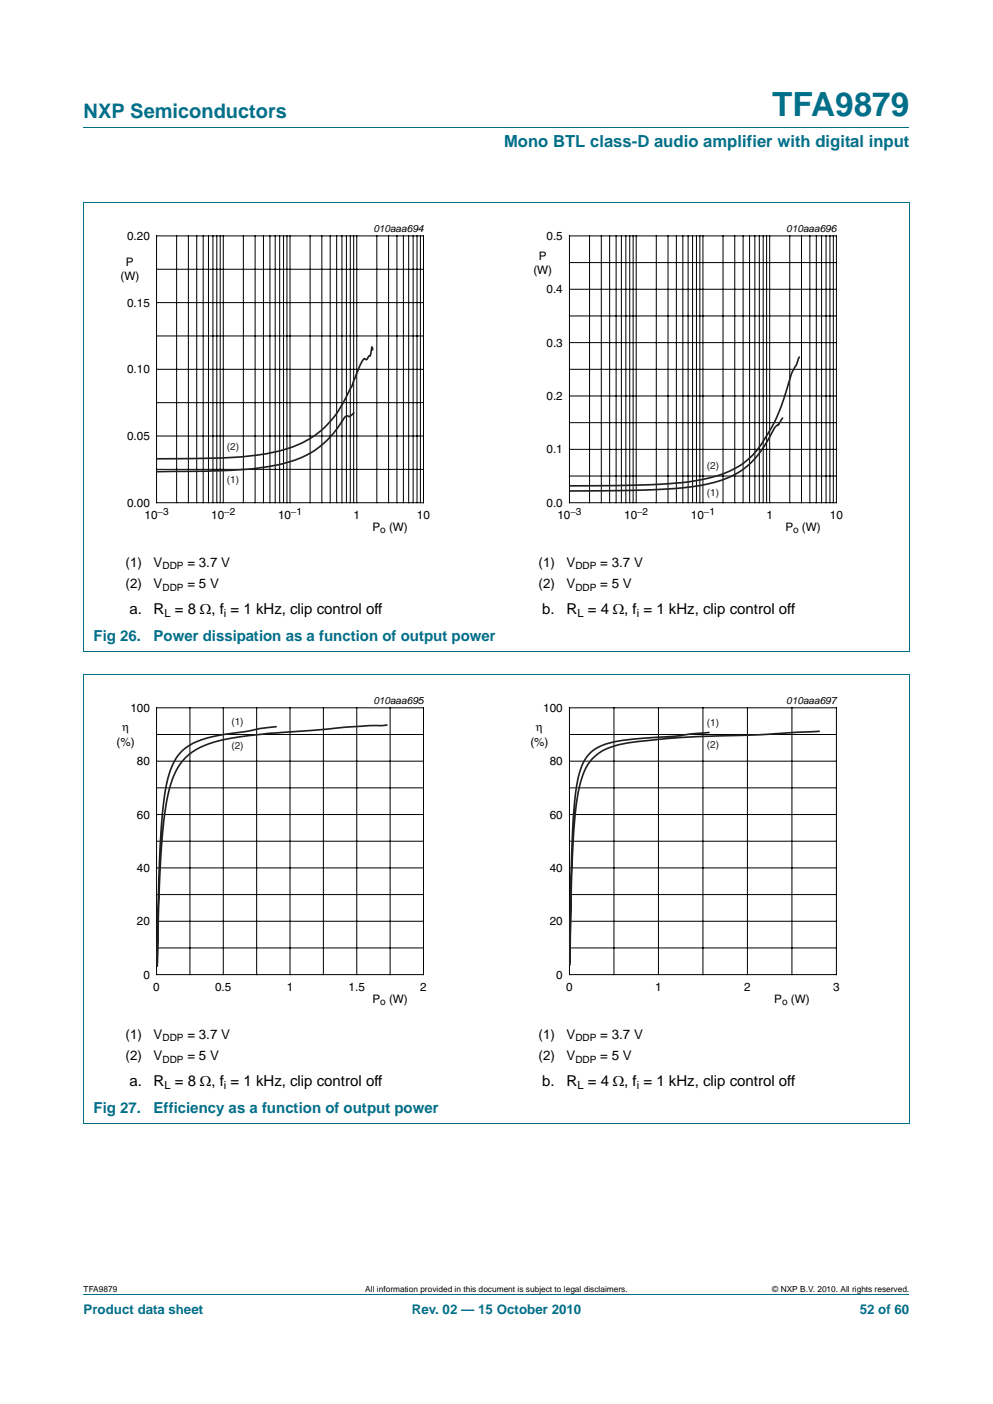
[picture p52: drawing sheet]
<svg xmlns="http://www.w3.org/2000/svg" width="210mm" height="297mm" viewBox="0 0 210 297" stroke-linecap="round" stroke-linejoin="round" font-family="sans-serif">
<defs><g id="words">
<text font-size="7" fill="#00708a" x="163.3" y="24.6">TFA9879</text>
<text font-size="4.2" fill="#00708a" x="17.7" y="24.9">NXP Semiconductors</text>
<text font-size="3.5" fill="#00708a" x="106.6" y="31.1">Mono BTL class-D audio amplifier with digital input</text>
<g font-size="3.2">
<text x="27.4" y="130">a.</text>
<text x="32.5" y="130">R = 8 Ω, f = 1 kHz, clip control off</text>
<text x="114.7" y="130">b.</text>
<text x="119.8" y="130">R = 4 Ω, f = 1 kHz, clip control off</text>
<text x="27.4" y="229.8">a.</text>
<text x="32.5" y="229.8">R = 8 Ω, f = 1 kHz, clip control off</text>
<text x="114.7" y="229.8">b.</text>
<text x="119.8" y="229.8">R = 4 Ω, f = 1 kHz, clip control off</text>
</g>
<g font-size="3.2" fill="#00708a">
<text x="19.8" y="135.6">Fig 26.</text>
<text x="32.5" y="135.6">Power dissipation as a function of output power</text>
<text x="19.8" y="235.5">Fig 27.</text>
<text x="32.5" y="235.5">Efficiency as a function of output power</text>
</g>
<g font-size="2.8">
<text x="26.6" y="119.9">(1)</text>
<text x="32.5" y="119.9">V</text>
<text x="39.6" y="119.9">= 3.7 V</text>
<text x="113.9" y="119.9">(1)</text>
<text x="119.8" y="119.9">V</text>
<text x="126.9" y="119.9">= 3.7 V</text>
<text x="26.6" y="124.5">(2)</text>
<text x="32.5" y="124.5">V</text>
<text x="39.6" y="124.5">= 5 V</text>
<text x="113.9" y="124.5">(2)</text>
<text x="119.8" y="124.5">V</text>
<text x="126.9" y="124.5">= 5 V</text>
<text x="26.6" y="219.7">(1)</text>
<text x="32.5" y="219.7">V</text>
<text x="39.6" y="219.7">= 3.7 V</text>
<text x="113.9" y="219.7">(1)</text>
<text x="119.8" y="219.7">V</text>
<text x="126.9" y="219.7">= 3.7 V</text>
<text x="26.6" y="224.3">(2)</text>
<text x="32.5" y="224.3">V</text>
<text x="39.6" y="224.3">= 5 V</text>
<text x="113.9" y="224.3">(2)</text>
<text x="119.8" y="224.3">V</text>
<text x="126.9" y="224.3">= 5 V</text>
</g>
<g font-size="2.8" fill="#00708a">
<text x="17.7" y="277.9">Product data sheet</text>
<text x="87.1" y="277.9">Rev. 02 — 15 October 2010</text>
<text x="181.8" y="277.9">52 of 60</text>
</g>
<g font-size="2.5">
<text x="26.9" y="50.8">0.20</text>
<text x="115.6" y="50.8">0.5</text>
<text x="25.5" y="59.3">(W)</text>
<text x="26.6" y="56.3">P</text>
<text x="112.8" y="57.9">(W)</text>
<text x="114" y="54.9">P</text>
<text x="26.9" y="64.9">0.15</text>
<text x="115.6" y="62">0.4</text>
<text x="115.6" y="73.3">0.3</text>
<text x="26.9" y="79">0.10</text>
<text x="115.6" y="84.6">0.2</text>
<text x="26.9" y="93.1">0.05</text>
<text x="115.6" y="95.9">0.1</text>
<text x="26.9" y="107.2">0.00</text>
<text x="115.6" y="107.2">0.0</text>
<text x="30.6" y="109.7">10</text>
<text x="44.7" y="109.7">10</text>
<text x="58.8" y="109.7">10</text>
<text x="74.8" y="109.7">1</text>
<text x="78.8" y="112.3">P</text>
<text x="82.3" y="112.3">(W)</text>
<text x="88.2" y="109.7">10</text>
<text x="117.9" y="109.7">10</text>
<text x="132" y="109.7">10</text>
<text x="146.1" y="109.7">10</text>
<text x="162.1" y="109.7">1</text>
<text x="166.1" y="112.3">P</text>
<text x="169.6" y="112.3">(W)</text>
<text x="175.5" y="109.7">10</text>
<text x="25.8" y="154.7">η</text>
<text x="27.6" y="150.6">100</text>
<text x="113.3" y="154.7">η</text>
<text x="114.9" y="150.6">100</text>
<text x="24.7" y="157.7">(%)</text>
<text x="28.9" y="161.9">80</text>
<text x="112.2" y="157.7">(%)</text>
<text x="116.3" y="161.9">80</text>
<text x="28.9" y="173.2">60</text>
<text x="116.3" y="173.2">60</text>
<text x="28.9" y="184.5">40</text>
<text x="116.3" y="184.5">40</text>
<text x="28.9" y="195.8">20</text>
<text x="116.3" y="195.8">20</text>
<text x="30.3" y="207">0</text>
<text x="32.4" y="209.6">0</text>
<text x="45.5" y="209.6">0.5</text>
<text x="60.6" y="209.6">1</text>
<text x="73.7" y="209.6">1.5</text>
<text x="88.9" y="209.6">2</text>
<text x="117.6" y="207">0</text>
<text x="119.7" y="209.6">0</text>
<text x="138.6" y="209.6">1</text>
<text x="157.4" y="209.6">2</text>
<text x="176.2" y="209.6">3</text>
<text x="78.8" y="212.1">P</text>
<text x="82.3" y="212.1">(W)</text>
<text x="163.7" y="212.1">P</text>
<text x="167.2" y="212.1">(W)</text>
</g>
<g font-size="2.4">
<text x="34.8" y="130.6">L</text>
<text x="47.3" y="130.6">i</text>
<text x="122.1" y="130.6">L</text>
<text x="134.7" y="130.6">i</text>
<text x="34.8" y="230.4">L</text>
<text x="47.3" y="230.4">i</text>
<text x="122.1" y="230.4">L</text>
<text x="134.7" y="230.4">i</text>
</g>
<g font-size="2.1">
<text x="79" y="49.1">010aaa694</text>
<text x="166.3" y="49.1">010aaa696</text>
<text x="33.3" y="109">−3</text>
<text x="47.4" y="109">−2</text>
<text x="61.5" y="109">−1</text>
<text x="80.4" y="112.8">o</text>
<text x="120.6" y="109">−3</text>
<text x="134.7" y="109">−2</text>
<text x="148.8" y="109">−1</text>
<text x="167.7" y="112.8">o</text>
<text x="34.4" y="120.4">DDP</text>
<text x="34.4" y="125">DDP</text>
<text x="121.7" y="120.4">DDP</text>
<text x="121.7" y="125">DDP</text>
<text x="79" y="148.9">010aaa695</text>
<text x="166.3" y="148.9">010aaa697</text>
<text x="80.4" y="212.6">o</text>
<text x="165.4" y="212.6">o</text>
<text x="34.4" y="220.2">DDP</text>
<text x="121.7" y="220.2">DDP</text>
<text x="34.4" y="224.8">DDP</text>
<text x="121.7" y="224.8">DDP</text>
</g>
<g font-size="2.1" fill="#231f20">
<text x="48" y="95.3">(2)</text>
<text x="149.5" y="99.3">(2)</text>
<text x="48" y="102.2">(1)</text>
<text x="149.5" y="105">(1)</text>
<text x="48.9" y="153.5">(1)</text>
<text x="149.5" y="153.6">(1)</text>
<text x="48.9" y="158.4">(2)</text>
<text x="149.5" y="158.2">(2)</text>
</g>
<g font-size="1.8">
<text x="17.7" y="273.3">TFA9879</text>
<text x="77.3" y="273.3">All information provided in this document is subject to legal disclaimers.</text>
<text x="163.3" y="273.3">© NXP B.V. 2010. All rights reserved.</text>
</g>
</g></defs>
<path d="M17.7 27h174.6M17.6 42.9h174.7M17.7 42.9v94.8M192.3 42.9v94.8M17.6 137.8h174.7M17.6 142.7h174.7M17.7 142.7v94.9h174.6v-94.9M17.7 273.9h174.6" fill="none" stroke="#00708a" stroke-width=".21"/>
<path d="M20.4 47.1h81.9v66.3h-81.9zM107.7 47.1h81.9v66.3h-81.9zM20.4 146.9h81.9v66.4h-81.9zM107.7 146.9h81.9v66.4h-81.9z" fill="none" stroke="#fff" stroke-width=".21"/>
<g fill="none" stroke="#000" stroke-width=".21">
<path d="M33.1 49.9h56.5v56.5h-56.5zM33.1 57h56.5M37.4 49.9v56.5M39.8 49.9v56.5M41.6 49.9v56.5M43 49.9v56.5M44.1 49.9v56.5M45 49.9v56.5M45.8 49.9v56.5M46.6 49.9v56.5M47.2 49.9v56.5M51.5 49.9v56.5"/>
<path d="M53.9 49.9v56.5M55.7 49.9v56.5M57.1 49.9v56.5M58.2 49.9v56.5M59.1 49.9v56.5M60 49.9v56.5M60.7 49.9v56.5M61.3 49.9v56.5M65.6 49.9v56.5M68.1 49.9v56.5M69.8 49.9v56.5M71.2 49.9v56.5"/>
<path d="M72.3 49.9v56.5M73.3 49.9v56.5M74.1 49.9v56.5M74.8 49.9v56.5M75.4 49.9v56.5M79.7 49.9v56.5M82.2 49.9v56.5M83.9 49.9v56.5M85.3 49.9v56.5M86.4 49.9v56.5M87.4 49.9v56.5M88.2 49.9v56.5"/>
<path d="M88.9 49.9v56.5M120.4 49.9h56.5v56.5h-56.5zM120.4 55.6h56.5M124.7 49.9v56.5M127.2 49.9v56.5M128.9 49.9v56.5M130.3 49.9v56.5M131.4 49.9v56.5M132.3 49.9v56.5M133.2 49.9v56.5M133.9 49.9v56.5M134.5 49.9v56.5"/>
<path d="M138.8 49.9v56.5M141.3 49.9v56.5M143 49.9v56.5M144.4 49.9v56.5M145.5 49.9v56.5M146.5 49.9v56.5M147.3 49.9v56.5M148 49.9v56.5M148.6 49.9v56.5M152.9 49.9v56.5M155.4 49.9v56.5M157.1 49.9v56.5"/>
<path d="M158.5 49.9v56.5M159.6 49.9v56.5M160.6 49.9v56.5M161.4 49.9v56.5M162.1 49.9v56.5M162.8 49.9v56.5M167 49.9v56.5M169.5 49.9v56.5M171.2 49.9v56.5M172.6 49.9v56.5M173.7 49.9v56.5M174.7 49.9v56.5"/>
<path d="M175.5 49.9v56.5M176.2 49.9v56.5M33.1 78.1h56.5M33.1 71.1h56.5M33.1 64h56.5M120.4 78.1h56.5M120.4 66.8h56.5M120.4 61.2h56.5M120.4 72.5h56.5M33.1 99.3h56.5M33.1 92.2h56.5M33.1 85.2h56.5"/>
<path d="M120.4 89.4h56.5M120.4 83.8h56.5M120.4 95.1h56.5M120.4 100.7h56.5M33.1 149.8h56.5v56.4h-56.5zM33.1 155.4h56.5M40.2 149.8v56.4M47.2 149.8v56.4M54.3 149.8v56.4M61.3 149.8v56.4M68.4 149.8v56.4M75.4 149.8v56.4"/>
<path d="M82.5 149.8v56.4M120.4 149.8h56.5v56.4h-56.5zM120.4 155.4h56.5M129.8 149.8v56.4M139.2 149.8v56.4M148.6 149.8v56.4M158.1 149.8v56.4M167.5 149.8v56.4M33.1 166.7h56.5M33.1 178h56.5M33.1 161h56.5M33.1 172.3h56.5"/>
<path d="M120.4 166.7h56.5M120.4 178h56.5M120.4 161h56.5M120.4 172.3h56.5M33.1 189.3h56.5M33.1 183.6h56.5M33.1 194.9h56.5M120.4 189.3h56.5M120.4 183.6h56.5M120.4 194.9h56.5M33.1 200.6h56.5M120.4 200.6h56.5"/>
</g>
<path d="M78.8 74l-.1-.6-.4 1.9h-.2l-.6 .8-.5-.2-.6 .8-1.9 4.9-1.3 2.4a20.3 20.3 0 0 1-15.7 11.8l-1.3 .2a158.2 158.2 0 0 1-23 1.1M169 75.5l-1.1 2.6a13.4 13.4 0 0 0-1.5 4.2 34.7 34.7 0 0 1-7.6 14.4 19.8 19.8 0 0 1-10.7 4.8 129 129 0 0 1-19.5 1.2l-8 .1M74.8 87.3l-.3 .3a.91 .91 0 0 1-1.2 .4l-.2 .1a21.7 21.7 0 0 1-7.3 7.6 32.6 32.6 0 0 1-13.6 3.6l-8.4 .4-10.6 .1M165.5 88.5l-1 1.4a2.88 2.88 0 0 0-1.3 1.7 18 18 0 0 1-10.7 10 63.5 63.5 0 0 1-17.1 2.1l-14.8 .2M58.4 153.7l-3.4 .4-2.8 .6a37.1 37.1 0 0 0-11.4 2.5 10.1 10.1 0 0 0-5.3 7.4 99.2 99.2 0 0 0-1.8 19.3l-.4 19.9M81.8 153.4a217.8 217.8 0 0 0-17.3 1.2 122.3 122.3 0 0 0-18.4 2.2 12.4 12.4 0 0 0-8.8 6.1 35.3 35.3 0 0 0-2.9 12.8 452.4 452.4 0 0 0-1.1 28.7M149.9 155l-4 .3-3.2 .5a72.1 72.1 0 0 0-14.6 1.6 8 8 0 0 0-5.7 6.4 106 106 0 0 0-1.6 20.2l-.3 19.4M173.2 154.7l-13 .8a222.8 222.8 0 0 0-26.3 1.5 13.9 13.9 0 0 0-8.6 3.5 15.3 15.3 0 0 0-3.3 8.5 174.3 174.3 0 0 0-1.2 19.4l-.3 15.8" fill="none" stroke="#231f20" stroke-width=".35"/>
<use href="#words"/>
</svg>
